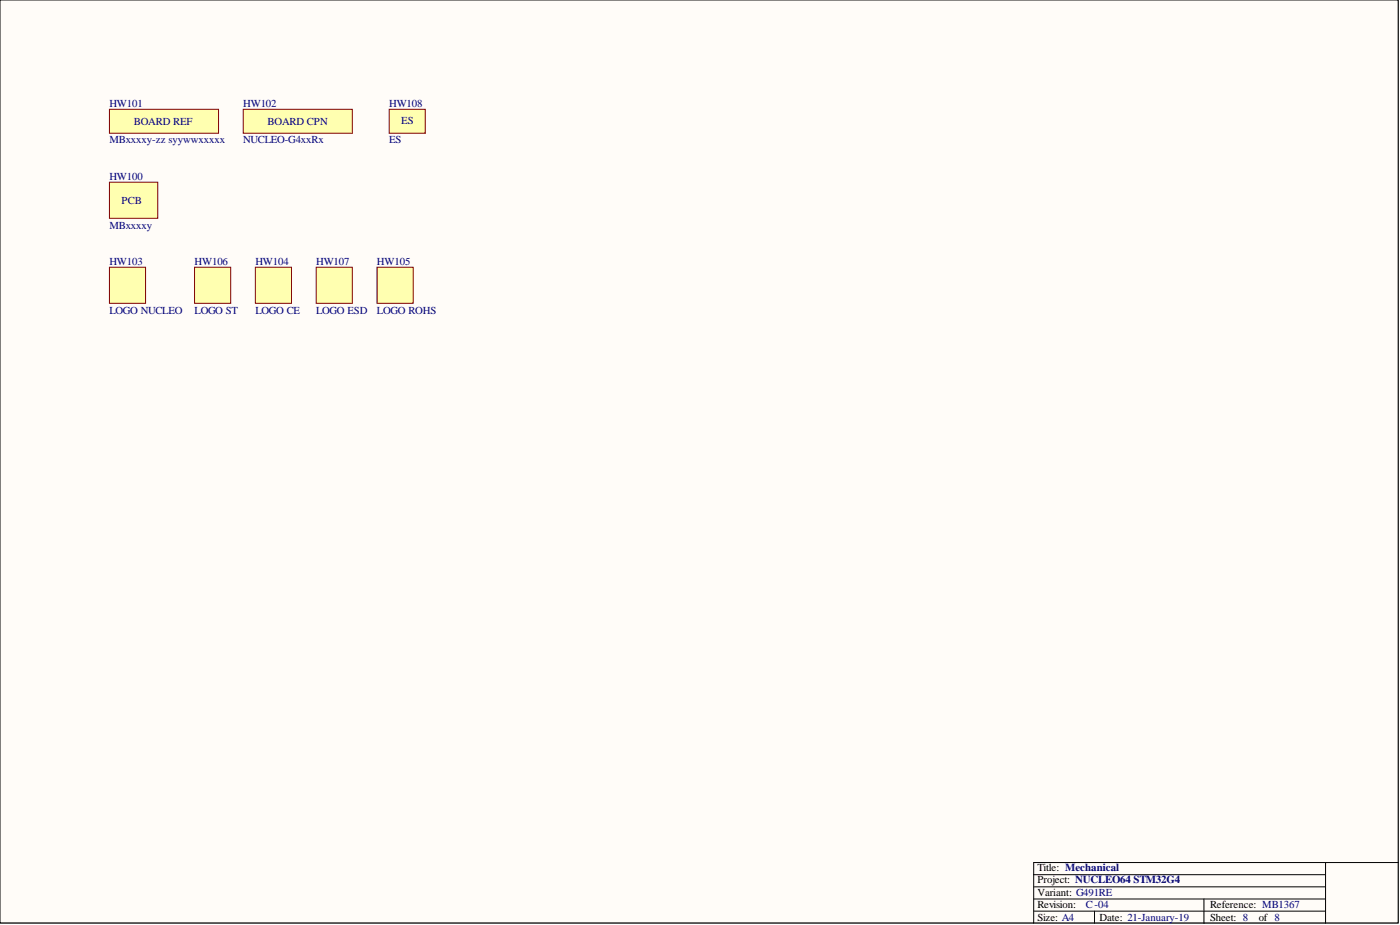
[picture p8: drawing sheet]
<svg xmlns="http://www.w3.org/2000/svg" width="292mm" height="193mm" viewBox="0 0 292 193" stroke-linecap="round" stroke-linejoin="round" font-family="sans-serif">
<defs><g id="words">
<g font-size="2.2" fill="#000080">
<text x="22.8" y="22.3">HW101</text>
<text x="50.7" y="22.3">HW102</text>
<text x="81.2" y="22.3">HW108</text>
<text x="22.8" y="29.9">MBxxxxy-zz syywwxxxxx</text>
<text x="27.9" y="26.1">BOARD REF</text>
<text x="50.7" y="29.9">NUCLEO-G4xxRx</text>
<text x="55.8" y="26.1">BOARD CPN</text>
<text x="81.2" y="29.9">ES</text>
<text x="83.7" y="25.9">ES</text>
<text x="22.8" y="37.5">HW100</text>
<text x="22.8" y="47.7">MBxxxxy</text>
<text x="25.4" y="42.6">PCB</text>
<text x="22.8" y="55.3">HW103</text>
<text x="40.6" y="55.3">HW106</text>
<text x="53.3" y="55.3">HW104</text>
<text x="66" y="55.3">HW107</text>
<text x="78.7" y="55.3">HW105</text>
<text x="22.8" y="65.4">LOGO NUCLEO</text>
<text x="40.6" y="65.4">LOGO ST</text>
<text x="53.3" y="65.4">LOGO CE</text>
<text x="66" y="65.4">LOGO ESD</text>
<text x="78.7" y="65.4">LOGO ROHS</text>
<text x="226.6" y="189.4">C-04</text>
</g>
<g font-size="2.2">
<text x="216.4" y="181.8">Title: Mechanical</text>
<text x="216.4" y="184.3">Project: NUCLEO64 STM32G4</text>
<text x="216.4" y="189.4">Revision:</text>
<text x="216.4" y="186.8">Variant: G491RE</text>
<text x="252.5" y="189.4">Reference: MB1367</text>
<text x="216.4" y="192.1">Size: A4</text>
<text x="229.4" y="192.1">Date: 21-January-19</text>
<text x="252.5" y="192.1">Sheet: 8</text>
<text x="262.6" y="192.1">of 8</text>
</g>
</g></defs>
<path d="M0 0h291.7v192.5h-291.7z" fill="#fffcf8" stroke="#000" stroke-width=".21"/>
<path d="M276.6 179.9v12.7M291.8 179.9h-76.1v12.7M215.7 182.5h60.9M215.7 185h60.9M215.7 190.1h60.9M215.7 187.5h60.9M228.4 190.1v2.5M251.2 187.5v5.1" fill="none" stroke="#000" stroke-width=".21"/>
<g fill="#ffffb0" stroke="#800000" stroke-width=".21">
<path d="M22.8 22.8h22.8v5h-22.8z"/>
<path d="M50.7 22.8h22.8v5h-22.8z"/>
<path d="M22.8 38h10.1v7.5h-10.1z"/>
<path d="M40.6 55.8h7.5v7.5h-7.5z"/>
<path d="M53.3 55.8h7.5v7.5h-7.5z"/>
<path d="M66 55.8h7.5v7.5h-7.5z"/>
<path d="M78.7 55.8h7.5v7.5h-7.5z"/>
<path d="M22.8 55.8h7.6v7.5h-7.6z"/>
<path d="M81.2 22.8h7.5v5h-7.5z"/>
</g>
<use href="#words"/>
</svg>
